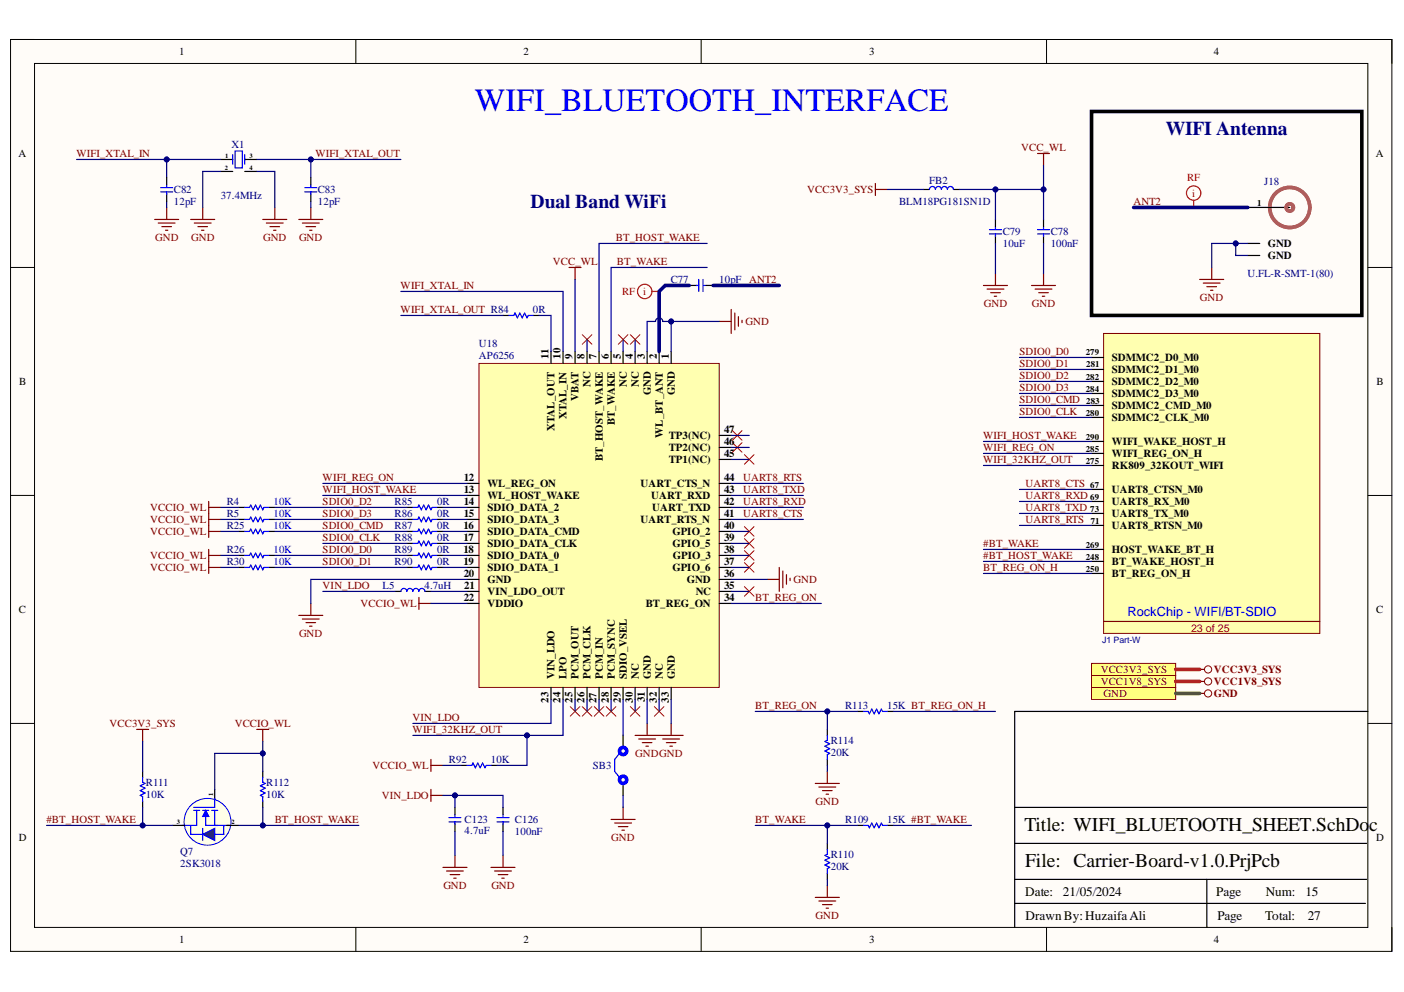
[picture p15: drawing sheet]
<svg xmlns="http://www.w3.org/2000/svg" width="297mm" height="210mm" viewBox="0 0 297 210" stroke-linecap="round" stroke-linejoin="round" font-family="sans-serif">
<defs><g id="words">
<text font-size="6.8" fill="#00f" x="100.5" y="23.4">WIFI_BLUETOOTH_INTERFACE</text>
<g font-size="4.1" fill="#000080">
<text x="246.7" y="28.6">WIFI Antenna</text>
<text x="112.2" y="44">Dual Band WiFi</text>
</g>
<g font-size="4.1">
<text x="216.7" y="175.8">Title: WIFI_BLUETOOTH_SHEET.SchDo</text>
<text x="289.7" y="175.8">c</text>
<text x="216.9" y="183.4">File: Carrier-Board-v1.0.PrjPcb</text>
</g>
<g font-size="2.8">
<text x="216.9" y="189.6">Date:</text>
<text x="224.8" y="189.6">21/05/2024</text>
<text x="257.3" y="189.6">Page</text>
<text x="267.8" y="189.6">Num:</text>
<text x="276.2" y="189.6">15</text>
<text x="217" y="194.6">DrawnBy:HuzaifaAli</text>
<text x="257.6" y="194.6">Page</text>
<text x="267.6" y="194.6">Total:</text>
<text x="276.7" y="194.6">27</text>
</g>
<text font-size="2.7" fill="#00f" x="238.5" y="130.4">RockChip - WIFI/BT-SDIO</text>
<g font-size="2.3">
<text x="37.9" y="11.7">1</text>
<text x="110.7" y="11.7">2</text>
<text x="183.9" y="11.7">3</text>
<text x="256.8" y="11.7">4</text>
<text x="3.9" y="33.3">A</text>
<text x="291.1" y="33.3">A</text>
<text x="268.2" y="52.3">GND</text>
<text x="268.2" y="54.8">GND</text>
<text x="116.1" y="75.9" transform="rotate(-90 116.1 75.9)">11</text>
<text x="118.6" y="75.9" transform="rotate(-90 118.6 75.9)">10</text>
<text x="121.1" y="75.9" transform="rotate(-90 121.1 75.9)">9</text>
<text x="123.7" y="75.9" transform="rotate(-90 123.7 75.9)">8</text>
<text x="126.2" y="75.9" transform="rotate(-90 126.2 75.9)">7</text>
<text x="128.8" y="75.9" transform="rotate(-90 128.8 75.9)">6</text>
<text x="131.4" y="75.9" transform="rotate(-90 131.4 75.9)">5</text>
<text x="133.9" y="75.9" transform="rotate(-90 133.9 75.9)">4</text>
<text x="136.4" y="75.9" transform="rotate(-90 136.4 75.9)">3</text>
<text x="139" y="75.9" transform="rotate(-90 139 75.9)">2</text>
<text x="141.5" y="75.9" transform="rotate(-90 141.5 75.9)">1</text>
<text x="235.2" y="76.4">SDMMC2_D0_M0</text>
<text x="4.1" y="81.5">B</text>
<text x="124.9" y="81.9" transform="rotate(-90 124.9 81.9)">NC</text>
<text x="132.6" y="81.9" transform="rotate(-90 132.6 81.9)">NC</text>
<text x="135.2" y="81.9" transform="rotate(-90 135.2 81.9)">NC</text>
<text x="137.7" y="83.7" transform="rotate(-90 137.7 83.7)">GND</text>
<text x="142.8" y="83.7" transform="rotate(-90 142.8 83.7)">GND</text>
<text x="235.2" y="78.9">SDMMC2_D1_M0</text>
<text x="235.2" y="81.5">SDMMC2_D2_M0</text>
<text x="291.2" y="81.5">B</text>
<text x="119.9" y="88.7" transform="rotate(-90 119.9 88.7)">XTAL_IN</text>
<text x="122.4" y="84.9" transform="rotate(-90 122.4 84.9)">VBAT</text>
<text x="235.2" y="84">SDMMC2_D3_M0</text>
<text x="235.2" y="86.5">SDMMC2_CMD_M0</text>
<text x="235.2" y="89.2">SDMMC2_CLK_M0</text>
<text x="117.3" y="91.1" transform="rotate(-90 117.3 91.1)">XTAL_OUT</text>
<text x="130.1" y="90" transform="rotate(-90 130.1 90)">BT_WAKE</text>
<text x="140.2" y="92.6" transform="rotate(-90 140.2 92.6)">WL_BT_ANT</text>
<text x="141.5" y="95.5">TP2(NC)</text>
<text x="141.5" y="93">TP3(NC)</text>
<text x="153.2" y="94.2">46</text>
<text x="153.2" y="91.7">47</text>
<text x="235.2" y="94.2">WIFI_WAKE_HOST_H</text>
<text x="98.1" y="101.8">12</text>
<text x="127.6" y="97.5" transform="rotate(-90 127.6 97.5)">BT_HOST_WAKE</text>
<text x="141.5" y="98">TP1(NC)</text>
<text x="153.2" y="101.8">44</text>
<text x="153.2" y="96.8">45</text>
<text x="235.2" y="96.8">WIFI_REG_ON_H</text>
<text x="235.2" y="99.3">RK809_32KOUT_WIFI</text>
<text x="98.1" y="104.4">13</text>
<text x="98.1" y="106.9">14</text>
<text x="103.1" y="103.1">WL_REG_ON</text>
<text x="103.1" y="105.6">WL_HOST_WAKE</text>
<text x="135.5" y="103.1">UART_CTS_N</text>
<text x="137.8" y="105.6">UART_RXD</text>
<text x="153.2" y="106.9">42</text>
<text x="153.2" y="104.4">43</text>
<text x="235.2" y="104.4">UART8_CTSN_M0</text>
<text x="235.2" y="106.9">UART8_RX_M0</text>
<text x="98" y="112">16</text>
<text x="98.1" y="109.4">15</text>
<text x="103.1" y="108.2">SDIO_DATA_2</text>
<text x="103.1" y="110.7">SDIO_DATA_3</text>
<text x="103.1" y="113.2">SDIO_DATA_CMD</text>
<text x="135.5" y="110.7">UART_RTS_N</text>
<text x="138" y="108.2">UART_TXD</text>
<text x="142.3" y="113.2">GPIO_2</text>
<text x="153.2" y="112">40</text>
<text x="153.2" y="109.4">41</text>
<text x="235.2" y="109.4">UART8_TX_M0</text>
<text x="235.2" y="112">UART8_RTSN_M0</text>
<text x="98" y="114.5">17</text>
<text x="98" y="117.1">18</text>
<text x="98" y="119.6">19</text>
<text x="103.1" y="115.8">SDIO_DATA_CLK</text>
<text x="103.1" y="118.3">SDIO_DATA_0</text>
<text x="142.3" y="115.8">GPIO_5</text>
<text x="142.4" y="118.3">GPIO_3</text>
<text x="153.2" y="119.6">37</text>
<text x="153.2" y="117.1">38</text>
<text x="153.2" y="114.5">39</text>
<text x="235.2" y="117.1">HOST_WAKE_BT_H</text>
<text x="235.2" y="119.6">BT_WAKE_HOST_H</text>
<text x="98.1" y="122.1">20</text>
<text x="98.2" y="124.7">21</text>
<text x="103.1" y="120.9">SDIO_DATA_1</text>
<text x="103.1" y="123.4">GND</text>
<text x="103.1" y="125.9">VIN_LDO_OUT</text>
<text x="142.3" y="120.9">GPIO_6</text>
<text x="145.3" y="123.4">GND</text>
<text x="147.2" y="125.9">NC</text>
<text x="153.2" y="124.7">35</text>
<text x="153.2" y="122.1">36</text>
<text x="235.2" y="122.1">BT_REG_ON_H</text>
<text x="4" y="129.7">C</text>
<text x="98.1" y="127.2">22</text>
<text x="103.1" y="128.5">VDDIO</text>
<text x="136.6" y="128.5">BT_REG_ON</text>
<text x="153.2" y="127.2">34</text>
<text x="291.2" y="129.7">C</text>
<text x="117.3" y="143.7" transform="rotate(-90 117.3 143.7)">VIN_LDO</text>
<text x="119.9" y="143.7" transform="rotate(-90 119.9 143.7)">LPO</text>
<text x="122.4" y="143.7" transform="rotate(-90 122.4 143.7)">PCM_OUT</text>
<text x="124.9" y="143.7" transform="rotate(-90 124.9 143.7)">PCM_CLK</text>
<text x="127.6" y="143.7" transform="rotate(-90 127.6 143.7)">PCM_IN</text>
<text x="130.1" y="143.7" transform="rotate(-90 130.1 143.7)">PCM_SYNC</text>
<text x="132.6" y="143.7" transform="rotate(-90 132.6 143.7)">SDIO_VSEL</text>
<text x="135.2" y="143.7" transform="rotate(-90 135.2 143.7)">NC</text>
<text x="137.7" y="143.7" transform="rotate(-90 137.7 143.7)">GND</text>
<text x="140.2" y="143.7" transform="rotate(-90 140.2 143.7)">NC</text>
<text x="142.8" y="143.7" transform="rotate(-90 142.8 143.7)">GND</text>
<text x="116.1" y="148.7" transform="rotate(-90 116.1 148.7)">23</text>
<text x="118.6" y="148.7" transform="rotate(-90 118.6 148.7)">24</text>
<text x="121.1" y="148.7" transform="rotate(-90 121.1 148.7)">25</text>
<text x="123.7" y="148.7" transform="rotate(-90 123.7 148.7)">26</text>
<text x="126.2" y="148.7" transform="rotate(-90 126.2 148.7)">27</text>
<text x="128.8" y="148.7" transform="rotate(-90 128.8 148.7)">28</text>
<text x="131.4" y="148.7" transform="rotate(-90 131.4 148.7)">29</text>
<text x="133.9" y="148.7" transform="rotate(-90 133.9 148.7)">30</text>
<text x="136.4" y="148.6" transform="rotate(-90 136.4 148.6)">31</text>
<text x="139" y="148.7" transform="rotate(-90 139 148.7)">32</text>
<text x="141.5" y="148.7" transform="rotate(-90 141.5 148.7)">33</text>
<text x="4" y="178">D</text>
<text x="291.2" y="178">D</text>
<text x="37.9" y="199.5">1</text>
<text x="110.7" y="199.5">2</text>
<text x="183.9" y="199.5">3</text>
<text x="256.8" y="199.5">4</text>
</g>
<g font-size="2.3" fill="#800000">
<text x="16.2" y="33.3">WIFI_XTAL_IN</text>
<text x="66.7" y="33.3">WIFI_XTAL_OUT</text>
<text x="216" y="32">VCC_WL</text>
<text x="170.8" y="40.9">VCC3V3_SYS</text>
<text x="239.8" y="43.4">ANT2</text>
<text x="32.8" y="51">GND</text>
<text x="40.4" y="51">GND</text>
<text x="55.7" y="51">GND</text>
<text x="63.3" y="51">GND</text>
<text x="130.3" y="51">BT_HOST_WAKE</text>
<text x="117" y="56.1">VCC_WL</text>
<text x="130.5" y="56.1">BT_WAKE</text>
<text x="158.5" y="59.9">ANT2</text>
<text x="84.8" y="61.2">WIFI_XTAL_IN</text>
<text x="208.2" y="65">GND</text>
<text x="218.3" y="65">GND</text>
<text x="253.8" y="63.7">GND</text>
<text x="84.8" y="66.3">WIFI_XTAL_OUT R84</text>
<text x="157.8" y="68.8">GND</text>
<text x="215.7" y="75.1">SDIO0_D0</text>
<text x="215.7" y="77.7">SDIO0_D1</text>
<text x="215.7" y="80.2">SDIO0_D2</text>
<text x="215.7" y="82.7">SDIO0_D3</text>
<text x="215.7" y="85.3">SDIO0_CMD</text>
<text x="215.7" y="87.8">SDIO0_CLK</text>
<text x="208" y="95.5">WIFI_REG_ON</text>
<text x="208" y="93">WIFI_HOST_WAKE</text>
<text x="68.3" y="101.8">WIFI_REG_ON</text>
<text x="157.2" y="101.8">UART8_RTS</text>
<text x="208" y="98">WIFI_32KHZ_OUT</text>
<text x="68.3" y="104.4">WIFI_HOST_WAKE</text>
<text x="68.3" y="106.9">SDIO0_D2</text>
<text x="157.2" y="104.4">UART8_TXD</text>
<text x="157.2" y="106.9">UART8_RXD</text>
<text x="217" y="105.6">UART8_RXD</text>
<text x="217" y="103.1">UART8_CTS</text>
<text x="31.8" y="108.2">VCCIO_WL</text>
<text x="31.8" y="110.7">VCCIO_WL</text>
<text x="31.8" y="113.2">VCCIO_WL</text>
<text x="68.3" y="109.4">SDIO0_D3</text>
<text x="68.3" y="112">SDIO0_CMD</text>
<text x="157.2" y="109.4">UART8_CTS</text>
<text x="217" y="110.7">UART8_RTS</text>
<text x="217" y="108.2">UART8_TXD</text>
<text x="31.8" y="118.3">VCCIO_WL</text>
<text x="68.3" y="114.5">SDIO0_CLK</text>
<text x="68.3" y="117.1">SDIO0_D0</text>
<text x="68.3" y="119.6">SDIO0_D1</text>
<text x="208" y="118.3">#BT_HOST_WAKE</text>
<text x="208" y="115.8">#BT_WAKE</text>
<text x="31.8" y="120.9">VCCIO_WL</text>
<text x="68.3" y="124.7">VIN_LDO</text>
<text x="167.9" y="123.4">GND</text>
<text x="208" y="120.9">BT_REG_ON_H</text>
<text x="76.3" y="128.5">VCCIO_WL</text>
<text x="159.8" y="127.2">BT_REG_ON</text>
<text x="63.3" y="134.8">GND</text>
<text x="232.9" y="142.4">VCC3V3_SYS</text>
<text x="256.8" y="142.4">VCC3V3_SYS</text>
<text x="232.9" y="144.9">VCC1V8_SYS</text>
<text x="233.5" y="147.5">GND</text>
<text x="256.8" y="147.5">GND</text>
<text x="256.8" y="144.9">VCC1V8_SYS</text>
<text x="23.2" y="153.9">VCC3V3_SYS</text>
<text x="49.7" y="153.9">VCCIO_WL</text>
<text x="87.3" y="152.6">VIN_LDO</text>
<text x="87.3" y="155.2">WIFI_32KHZ_OUT</text>
<text x="159.8" y="150.1">BT_REG_ON</text>
<text x="134.4" y="160.2">GNDGND</text>
<text x="78.8" y="162.8">VCCIO_WL</text>
<text x="80.8" y="169.1">VIN_LDO</text>
<text x="172.6" y="170.4">GND</text>
<text x="9.8" y="174.2">#BT_HOST_WAKE</text>
<text x="58.1" y="174.2">BT_HOST_WAKE</text>
<text x="129.3" y="178">GND</text>
<text x="159.8" y="174.2">BT_WAKE</text>
<text x="93.8" y="188.1">GND</text>
<text x="104" y="188.1">GND</text>
<text x="172.6" y="194.5">GND</text>
</g>
<g font-size="2.3" fill="#000080">
<text x="49" y="31.3">X1</text>
<text x="36.8" y="40.9">C82</text>
<text x="67.2" y="40.9">C83</text>
<text x="196.6" y="38.9">FB2</text>
<text x="267.5" y="39.2">J18</text>
<text x="36.8" y="43.4">12pF</text>
<text x="46.7" y="42.2">37.4MHz</text>
<text x="67.2" y="43.4">12pF</text>
<text x="190.2" y="43.4">BLM18PG181SN1D</text>
<text x="212.1" y="49.8">C79</text>
<text x="212.1" y="52.3">10uF</text>
<text x="222.3" y="49.8">C78</text>
<text x="222.3" y="52.3">100nF</text>
<text x="141.9" y="59.9">C77</text>
<text x="152.2" y="59.9">10pF</text>
<text x="263.9" y="58.7">U.FL-R-SMT-1(80)</text>
<text x="112.8" y="66.3">0R</text>
<text x="101.3" y="73.4">U18</text>
<text x="101.3" y="75.9">AP6256</text>
<text x="48" y="106.9">R4</text>
<text x="83.5" y="106.9">R85</text>
<text x="92.5" y="106.9">0R</text>
<text x="48" y="109.4">R5</text>
<text x="48" y="112">R25</text>
<text x="83.5" y="109.4">R86</text>
<text x="83.5" y="112">R87</text>
<text x="92.5" y="109.4">0R</text>
<text x="92.5" y="112">0R</text>
<text x="48" y="117.1">R26</text>
<text x="48" y="119.6">R30</text>
<text x="83.5" y="114.5">R88</text>
<text x="83.5" y="117.1">R89</text>
<text x="83.5" y="119.6">R90</text>
<text x="92.5" y="114.5">0R</text>
<text x="92.5" y="117.1">0R</text>
<text x="92.5" y="119.6">0R</text>
<text x="81" y="124.7">L5</text>
<text x="89.8" y="124.7">4.7uH</text>
<text x="178.8" y="150.1">R113</text>
<text x="187.7" y="150.1">15K BT_REG_ON_H</text>
<text x="95" y="161.5">R92</text>
<text x="103.9" y="161.5">10K</text>
<text x="175.8" y="157.4">R114</text>
<text x="175.8" y="160">20K</text>
<text x="30.9" y="166.3">R111</text>
<text x="56.3" y="166.3">R112</text>
<text x="125.4" y="162.8">SB3</text>
<text x="30.9" y="168.9">10K</text>
<text x="56.3" y="168.9">10K</text>
<text x="98.3" y="174.2">C123</text>
<text x="98.3" y="176.5">4.7uF</text>
<text x="108.9" y="174.2">C126</text>
<text x="108.9" y="176.7">100nF</text>
<text x="178.8" y="174.2">R109</text>
<text x="187.7" y="174.2">15K #BT_WAKE</text>
<text x="38.1" y="180.9">Q7</text>
<text x="38.1" y="183.5">2SK3018</text>
<text x="175.8" y="181.5">R110</text>
<text x="175.8" y="184.1">20K</text>
</g>
<g font-size="2.3" fill="#f00">
<text x="251.1" y="38.4">RF</text>
<text x="252.2" y="41.7">i</text>
<text x="131.6" y="62.5">RF</text>
<text x="136.1" y="62.5">i</text>
<text x="252" y="133.8">23 of 25</text>
</g>
<g font-size="2.3" fill="#00f">
<text x="57.9" y="106.9">10K</text>
<text x="57.9" y="109.4">10K</text>
<text x="57.9" y="112">10K</text>
<text x="57.9" y="117.1">10K</text>
<text x="57.9" y="119.6">10K</text>
</g>
<g font-size="1.9">
<text x="265.9" y="43.5">1</text>
<text x="229.7" y="75.2">279</text>
<text x="229.8" y="77.8">281</text>
<text x="229.7" y="80.4">282</text>
<text x="229.7" y="82.9">284</text>
<text x="229.7" y="88">280</text>
<text x="229.8" y="85.4">283</text>
<text x="229.7" y="93">290</text>
<text x="229.7" y="95.6">285</text>
<text x="229.7" y="98.1">275</text>
<text x="230.7" y="103.2">67</text>
<text x="230.7" y="105.7">69</text>
<text x="230.7" y="108.3">73</text>
<text x="230.8" y="110.8">71</text>
<text x="229.7" y="115.9">269</text>
<text x="229.7" y="118.4">248</text>
<text x="229.7" y="120.9">250</text>
</g>
<text font-size="1.9" fill="#000080" x="233.2" y="136">J1 Part-W</text>
<g font-size="1.4">
<text x="47.6" y="33.5">1</text>
<text x="52.8" y="33.5">3</text>
<text x="47.5" y="36">2</text>
<text x="52.8" y="36">4</text>
<text x="45.1" y="168.5" transform="rotate(-90 45.1 168.5)">1</text>
<text x="37.4" y="174.3">3</text>
<text x="49" y="174.3">2</text>
</g>
</g></defs>
<path d="M2.2 8.4h292.3v192.9h-292.3z" fill-rule="evenodd" fill="#fffcf8"/>
<path d="M2.2 8.4h292.3v192.9h-292.3z" fill="none" stroke="#000" stroke-width=".21"/>
<path d="M7.3 13.4h282.1v182.8h-282.1z" fill-rule="evenodd" fill="#fffcf8"/>
<g fill="none" stroke="#000" stroke-width=".21">
<path d="M2.2 8.4h5.1M7.3 13.4h282.1v182.8h-282.1zM75.3 8.4v5M148.3 8.4v5M221.4 8.4v5M289.4 8.4h5.1v5M2.2 56.6h5.1M289.4 56.6h5.1M2.2 104.8h5.1M289.4 104.8h5.1M2.2 153.1h5.1M289.4 153.1h5.1"/>
<path d="M75.3 196.2v5.1M148.3 196.2v5.1M221.4 196.2v5.1M294.5 196.2v5.1"/>
</g>
<path d="M145.8 60.4h1.7M149.4 60.4h1.5M131.8 155.6v2.5M289.4 150.5h-74.7v45.7M131.8 165.8v2.5M214.7 178.5h74.4M214.7 170.8h74.4M214.7 191.2h74.2M214.7 186.1h74.4M255.3 186.1v10.1" fill="none" stroke="#000" stroke-width=".25"/>
<g fill="none" stroke="#800000" stroke-width=".25">
<path d="M185.2 38.8v2.6M219.5 32.5h2.5M220.8 32.5v2.5M32.7 46.4h5.1M33.5 47.2h3.5M34.2 48h2.1M35 48.7h.5M35.3 43.9v2.5M40.3 46.4h5.1M41.1 47.2h3.6M41.9 48h2M42.6 48.7h.5"/>
<path d="M42.9 43.9v2.5M63.2 46.4h5.1M64 47.2h3.5M64.7 48h2.1M65.5 48.7h.5M65.8 43.9v2.5M120.4 56.6h2.5M121.7 56.6v2.5M185.2 40.1h2.5M210.6 57.9v2.5M152.2 68h2.5M154.7 65.5v5.1"/>
<path d="M155.5 66.2v3.6M156.2 67v2M157 67.8v.5M208.1 60.4h5.1M208.8 61.2h3.6M209.6 61.9h2M210.4 62.7h.5M63.2 130.2h5.1M64 131h3.5M64.7 131.7h2.1M65.5 132.5h.5M65.8 127.7v2.5"/>
<path d="M88.6 126.4v2.6M88.6 127.7h2.6M162.3 122.6h2.6M164.9 120.1v5M165.6 120.8v3.6M166.4 121.6v2M167.2 122.3v.6M134.4 155.6h10.1M135.1 156.4h3.6M135.9 157.1h2M136.7 157.9h.5M136.9 153.1v2.5"/>
<path d="M140.2 156.4h3.6M141 157.1h2M141.7 157.9h.5M142 153.1v2.5M129.3 173.4h5.1M130.1 174.1h3.5M130.8 174.9h2M131.6 175.7h.5M131.8 170.8v2.6"/>
</g>
<path d="M147.8 59.1v2.6M148.7 59.1v2.6M147.3 60.4h.5M148.9 60.4h.5M131.1 159.4l-1.1 1.3v2.5l1.1 1.3" fill="none" stroke="#00f" stroke-width=".25"/>
<g fill="none" stroke="#00f" stroke-width=".76">
<circle cx="131.8" cy="158.9" r=".76"/>
<circle cx="131.8" cy="165" r=".76"/>
</g>
<g fill="none" stroke="#f00" stroke-width=".21">
<path d="M123.2 70.8l2 2M125.2 70.8l-2 2M130.8 70.8l2 2M132.8 70.8l-2 2M133.4 70.8l2 2M135.4 70.8l-2 2M155 93.7l2 2M155 91.1l2 2.1M157 93.7l-2 2M157 91.1l-2 2.1M157.5 96.2l2 2M159.5 96.2l-2 2"/>
<path d="M157.5 119l2 2.1M157.5 116.5l2 2M157.5 114l2 2M157.5 111.4l2 2.1M159.5 119l-2 2.1M159.5 116.5l-2 2M159.5 114l-2 2M159.5 111.4l-2 2.1M157.5 124.1l2 2.1M159.5 124.1l-2 2.1M133.4 149.5l2 2M135.4 149.5l-2 2"/>
<path d="M138.4 149.5l2.1 2M140.5 149.5l-2.1 2"/>
</g>
<path d="M230.9 23.6h57.2v43.1h-57.2z" fill="none" stroke="#000" stroke-width=".76"/>
<path d="M101.3 76.9h50.9v68.6h-50.9z" fill-rule="evenodd" fill="#ffffb0"/>
<path d="M101.3 76.9h50.9v68.6h-50.9z" fill="none" stroke="#800000" stroke-width=".21"/>
<g fill="none" stroke="#000" stroke-width=".25">
<path d="M46.7 33.7h2.5M46.7 36.3h2.5M51.8 33.7h2.5M51.8 36.3h2.5M195.4 40.1h1.2M201.7 40.1h1.3M210.6 46.4v1.6M210.6 49.9v1.6M220.8 46.4v1.6M220.8 49.9v1.6M106.4 66.7h1.3M112.8 66.7h1.2"/>
<path d="M116.6 74.4v2.5M119.1 74.4v2.5M121.7 74.4v2.5M124.2 74.4v2.5M126.7 74.4v2.5M129.3 74.4v2.5M131.8 74.4v2.5M134.4 74.4v2.5M136.9 74.4v2.5M139.4 74.4v2.5M142 74.4v2.5M152.2 97.2h2.5"/>
<path d="M152.2 94.7h2.5M152.2 92.1h2.5M86.1 107.4h1.3M86.1 109.9h1.3M86.1 112.4h1.3M86.1 115h1.3M86.1 117.5h1.3M92.4 107.4h1.3M92.4 109.9h1.3M92.4 112.4h1.3M92.4 115h1.3M92.4 117.5h1.3"/>
<path d="M98.8 102.3h2.5M98.8 104.8h2.5M98.8 107.4h2.5M98.8 109.9h2.5M98.8 112.4h2.5M98.8 115h2.5M98.8 117.5h2.5M152.2 102.3h2.5M152.2 104.8h2.5M152.2 107.4h2.5M152.2 109.9h2.5M152.2 112.4h2.5"/>
<path d="M152.2 115h2.5M152.2 117.5h2.5M83.5 125.1h1.3M86.1 120.1h1.3M89.9 125.1h1.3M92.4 120.1h1.3M98.8 120.1h2.5M98.8 122.6h2.5M98.8 125.1h2.5M98.8 127.7h2.5M152.2 120.1h2.5M152.2 122.6h2.5"/>
<path d="M152.2 125.1h2.5M152.2 127.7h2.5M116.6 145.5v2.5M119.1 145.5v2.5M121.7 145.5v2.5M124.2 145.5v2.5M126.7 145.5v2.5M129.3 145.5v2.5M131.8 145.5v2.5M134.4 145.5v2.5M136.9 145.5v2.5M139.4 145.5v2.5"/>
<path d="M142 145.5v2.5M96.3 170.8v1.6M96.3 174.3v1.6"/>
</g>
<g fill="none" stroke="#00f" stroke-width=".25">
<path d="M49.2 32.7v2.1M49.7 32h1.6v3.5h-1.6zM51.8 32.7v2.1M196.6 40.1a.63 .63 0 0 1 .7-.6 .63 .63 0 0 1 .6 .6 .63 .63 0 0 1 .6-.6 .63 .63 0 0 1 .7 .6 .63 .63 0 0 1 .6-.6 .63 .63 0 0 1 .6 .6 .63 .63 0 0 1 .7-.6 .63 .63 0 0 1 .6 .6M209.3 49.5h2.6M209.3 48.6h2.6M210.6 48v.5M210.6 49.5v.5M219.5 49.5h2.5M219.5 48.6h2.5M220.8 48v.5M220.8 49.5v.5"/>
<path d="M107.7 66.7h1l.3-.5 .5 1.1 .5-1.1 .5 1.1 .5-1.1 .5 1.1 .3-.6h1M87.4 107.4h1l.2-.5 .5 1 .5-1 .6 1 .5-1 .5 1 .2-.5h1M87.4 109.9h1l.2-.5 .5 1 .5-1 .6 1 .5-1 .5 1 .2-.5h1M87.4 112.4h1l.2-.5 .5 1.1 .5-1.1 .6 1.1 .5-1.1 .5 1.1 .2-.6h1M87.4 115h1l.2-.5 .5 1 .5-1 .6 1 .5-1 .5 1 .2-.5h1M87.4 117.5h1l.2-.5 .5 1 .5-1 .6 1 .5-1 .5 1 .2-.5h1M84.8 125.1a.63 .63 0 0 1 .7-.6 .63 .63 0 0 1 .6 .6 .64 .64 0 0 1 .6-.6 .64 .64 0 0 1 .7 .6 .63 .63 0 0 1 .6-.6 .63 .63 0 0 1 .6 .6 .63 .63 0 0 1 .7-.6 .63 .63 0 0 1 .6 .6M87.4 120.1h1l.2-.5 .5 1 .5-1 .6 1 .5-1 .5 1 .2-.5h1M95 173.9h2.5M95 173h2.5M96.3 172.4v.5M96.3 173.9v.5"/>
</g>
<g fill="none" stroke="#800000" stroke-width=".25">
<path d="M55.6 46.4h5.1M56.4 47.2h3.5M57.1 48h2M57.9 48.7h.5M58.1 43.9v2.5M220.8 57.9v2.5M218.2 60.4h5.1M219 61.2h3.6M219.8 61.9h2M220.5 62.7h.5M93.7 183.5h5.1M94.5 184.3h3.5"/>
<path d="M95.2 185.1h2.1M96 185.8h.5M96.3 181v2.5"/>
</g>
<path d="M233.5 70.6h45.7v63.4h-45.7z" fill-rule="evenodd" fill="#ffffb0"/>
<path d="M233.5 70.6h45.7v63.4h-45.7z" fill="none" stroke="#800000" stroke-width=".21"/>
<g fill="none" stroke="#000" stroke-width=".25">
<path d="M230.9 75.6h2.6M230.9 78.2h2.6M230.9 80.7h2.6M230.9 83.3h2.6M230.9 85.8h2.6M230.9 88.3h2.6M230.9 93.4h2.6M230.9 95.9h2.6M230.9 98.5h2.6M230.9 103.6h2.6M230.9 106.1h2.6M230.9 108.6h2.6"/>
<path d="M230.9 111.2h2.6M230.9 116.3h2.6M230.9 118.8h2.6M230.9 121.3h2.6M45.4 167v2.6"/>
</g>
<path d="M233.5 131.5h45.7" fill="none" stroke="#800000" stroke-width=".25"/>
<path d="M120.6 149.5l2.1 2M122.7 149.5l-2.1 2M123.2 149.5l2 2M125.2 149.5l-2 2M125.7 149.5l2.1 2M127.8 149.5l-2.1 2M128.3 149.5l2 2M130.3 149.5l-2 2" fill="none" stroke="#f00" stroke-width=".21"/>
<circle cx="43.9" cy="173.9" r="5" fill="#ffffe8"/>
<circle cx="43.9" cy="173.9" r="5" fill="none" stroke="#00f" stroke-width=".21"/>
<path d="M41 171.5h1.2M41.6 171.5v3.2h-3.2M42.9 171.5h1.3M43.5 171.5v3.2h5.1M44.8 171.5h1.3M45.4 168.9v1.9h-4.4M45.4 171.5v3.2" fill="none" stroke="#00f" stroke-width=".25"/>
<path d="M43.5 171.5l.7 1.2h-1.3z" fill="#00f"/>
<path d="M40.3 174.7v1.9h7v-1.9M42.9 175.3v2.5M43.5 171.5l.7 1.3h-1.3z" fill="none" stroke="#00f" stroke-width=".25"/>
<path d="M36.5 174.7h2.6M48 174.7h2.5" fill="none" stroke="#000" stroke-width=".25"/>
<path d="M42.9 176.6l2.5-1.3v2.5z" fill="#073763"/>
<path d="M175 155.6v1l-.5 .3 1 .5-1 .5 1 .5-1 .5 1 .5-.5 .3v1M182.7 150.5h1l.2 .5 .5-1 .5 1 .5-1 .6 1 .5-1 .2 .5h1M30.2 164.5v1l.5 .3-1 .5 1 .5-1 .5 1 .5-1 .5 .5 .3v1M42.9 176.6l2.5-1.3v2.5zM55.6 164.5v1l.5 .3-1 .5 1 .5-1 .5 1 .5-1 .5 .5 .3v1M98.8 162h1l.3-.5 .5 1 .5-1 .5 1 .5-1 .5 1 .3-.5h1M175 179.7v1.1l-.5 .2 1 .5-1 .5 1 .5-1 .5 1 .5-.5 .3v1" fill="none" stroke="#00f" stroke-width=".25"/>
<path d="M175 154.3v1.3M181.4 150.5h1.3M187.7 150.5h1.3M30.2 163.2v1.3M30.2 169.6v1.2M55.6 163.2v1.3M55.6 169.6v1.2M97.5 162h1.3M103.9 162h1.2M175 160.7v1.3M175 178.5v1.2M175 184.8v1.3" fill="none" stroke="#000" stroke-width=".25"/>
<g fill="none" stroke="#800000" stroke-width=".25">
<path d="M28.9 154.3h2.6M30.2 154.3v2.6M54.3 154.3h2.6M55.6 154.3v2.6M91.2 160.7v2.5M91.2 162h2.5M172.5 165.8h5.1M173.2 166.5h3.6M174 167.3h2M174.8 168.1h.5M175 163.2v2.6M172.5 189.9h5.1"/>
<path d="M173.2 190.6h3.6M174 191.4h2M174.8 192.2h.5M175 187.4v2.5"/>
</g>
<path d="M230.9 145.5h17.8v2.5h-17.8z" fill-rule="evenodd" fill="#ffff80"/>
<g fill="none" stroke="#800000" stroke-width=".21">
<path d="M230.9 145.5h17.8v2.5h-17.8z"/>
<circle cx="255.6" cy="146.7" r=".76"/>
</g>
<path d="M253.8 146.7h1" fill="none" stroke="#800000" stroke-width=".25"/>
<path d="M230.9 140.4h17.8v2.5h-17.8z" fill-rule="evenodd" fill="#ffff80"/>
<g fill="none" stroke="#800000" stroke-width=".21">
<path d="M230.9 140.4h17.8v2.5h-17.8z"/>
<circle cx="255.6" cy="141.6" r=".76"/>
</g>
<path d="M253.8 141.6h1" fill="none" stroke="#800000" stroke-width=".25"/>
<path d="M230.9 142.9h17.8v2.6h-17.8z" fill-rule="evenodd" fill="#ffff80"/>
<g fill="none" stroke="#800000" stroke-width=".21">
<path d="M230.9 142.9h17.8v2.6h-17.8z"/>
<circle cx="255.6" cy="144.2" r=".76"/>
</g>
<g fill="none" stroke="#800000" stroke-width=".25">
<path d="M44.2 106.1v7.6M44.2 116.3v5M44.2 117.5h2.5M44.2 107.4h2.5M44.2 109.9h2.5M44.2 112.4h2.5M44.2 120.1h2.5M253.8 144.2h1M91.2 167v2.6M91.2 168.3h2.5M103.9 183.5h5.1M104.6 184.3h3.6"/>
<path d="M105.4 185.1h2M106.2 185.8h.5M106.4 181v2.5"/>
</g>
<g fill="none" stroke="#000" stroke-width=".25">
<path d="M264 51.5h2.5M264 54.1h2.5M264 43.9h8.9M50.5 117.5h1.3M50.5 107.4h1.3M50.5 109.9h1.3M50.5 112.4h1.3M56.9 117.5h1.2M56.9 107.4h1.2M56.9 109.9h1.2M56.9 112.4h1.2M50.5 120.1h1.3"/>
<path d="M56.9 120.1h1.2M106.4 170.8v1.6M106.4 174.3v1.6M181.4 174.7h1.3M187.7 174.7h1.3"/>
</g>
<path d="M51.8 117.5h1l.2-.5 .6 1 .5-1 .5 1 .5-1 .5 1 .2-.5h1.1M51.8 107.4h1l.2-.5 .6 1 .5-1 .5 1 .5-1 .5 1 .2-.5h1.1M51.8 109.9h1l.2-.5 .6 1 .5-1 .5 1 .5-1 .5 1 .2-.5h1.1M51.8 112.4h1l.2-.5 .6 1.1 .5-1.1 .5 1.1 .5-1.1 .5 1.1 .2-.6h1.1M51.8 120.1h1l.2-.5 .6 1 .5-1 .5 1 .5-1 .5 1 .2-.5h1.1M105.1 173.9h2.6M105.1 173h2.6M106.4 172.4v.5M106.4 173.9v.5M182.7 174.7h1l.2 .5 .5-1.1 .5 1.1 .5-1.1 .6 1.1 .5-1.1 .2 .6h1" fill="none" stroke="#00f" stroke-width=".25"/>
<g fill="none" stroke="#f00" stroke-width=".25">
<path d="M252.5 42.4v1.5M137.9 61.7h1.5"/>
<circle cx="252.5" cy="40.9" r="1.52"/>
<circle cx="136.4" cy="61.7" r="1.52"/>
</g>
<g fill="none" stroke="#a64d79" stroke-width=".76">
<circle cx="272.9" cy="43.9" r="4.2"/>
<circle cx="272.9" cy="43.9" r=".76"/>
</g>
<path d="M65.8 33.7v3.9M35.3 42.6v1.3M121.7 59.1v15.3" fill="none" stroke="#000080" stroke-width=".25"/>
<circle cx="65.8" cy="33.7" r=".51" fill="#000080"/>
<circle cx="65.8" cy="33.7" r=".51" fill="none" stroke="#000080" stroke-width=".21"/>
<g fill="none" stroke="#000080" stroke-width=".25">
<path d="M65.8 42.6v1.3M142 68h-1.8a.76 .76 0 0 0-.7-.7 .76 .76 0 0 0-.8 .7h-1.8v6.4M68.3 104.8h30.5M68.3 102.3h30.5M68.3 115h17.8M93.7 107.4h5.1M93.7 109.9h5.1M93.7 112.4h5.1M93.7 117.5h5.1M154.7 104.8h15.2M154.7 102.3h15.2M154.7 107.4h15.2"/>
<path d="M154.7 109.9h15.2M58.1 120.1h28M68.3 125.1h15.2M91.2 127.7h7.6M91.2 125.1h7.6M93.7 120.1h5.1M98.8 122.6h-33v5.1M154.7 122.6h7.6M116.6 148v5.1h-29.2M131.8 148v7.6M136.9 148v5.1M142 148v5.1"/>
<path d="M131.8 168.3v2.5"/>
</g>
<path d="M239.8 43.9h24.2M145.8 60.4h-5.1l-1.3 1.3v12.7M150.9 60.4h14" fill="none" stroke="#000080" stroke-width=".76"/>
<circle cx="142" cy="68" r=".51" fill="#000080"/>
<circle cx="142" cy="68" r=".51" fill="none" stroke="#000080" stroke-width=".21"/>
<path d="M152.2 68h-10.2v6.4" fill="none" stroke="#000080" stroke-width=".25"/>
<circle cx="142" cy="68" r=".51" fill="#000080"/>
<circle cx="142" cy="68" r=".51" fill="none" stroke="#000080" stroke-width=".21"/>
<path d="M149.6 51.5h-22.9v22.9M149.6 56.6h-20.3v17.8M210.6 51.5v6.4M220.8 40.1v6.3M220.8 51.5v6.4M84.8 61.7h34.3v12.7M93.7 115h5.1" fill="none" stroke="#000080" stroke-width=".25"/>
<circle cx="220.8" cy="40.1" r=".51" fill="#000080"/>
<circle cx="220.8" cy="40.1" r=".51" fill="none" stroke="#000080" stroke-width=".21"/>
<path d="M46.7 36.3h-3.8v7.6M54.3 36.3h3.8v7.6M187.7 40.1h7.7M210.6 40.1v6.3M84.8 66.7h21.6M114 66.7h2.6v7.7" fill="none" stroke="#000080" stroke-width=".25"/>
<circle cx="210.6" cy="40.1" r=".51" fill="#000080"/>
<circle cx="210.6" cy="40.1" r=".51" fill="none" stroke="#000080" stroke-width=".21"/>
<path d="M35.3 33.7v3.9" fill="none" stroke="#000080" stroke-width=".25"/>
<circle cx="35.3" cy="33.7" r=".51" fill="#000080"/>
<circle cx="35.3" cy="33.7" r=".51" fill="none" stroke="#000080" stroke-width=".21"/>
<g fill="none" stroke="#000080" stroke-width=".25">
<path d="M124.2 71.8v2.6M131.8 71.8v2.6M134.4 71.8v2.6M215.7 75.6h15.2M215.7 78.2h15.2M154.7 94.7h3.8M154.7 92.1h3.8M154.7 97.2h3.8M208.1 93.4h22.8M208.1 95.9h22.8M208.1 98.5h22.8M215.7 80.7h15.2"/>
<path d="M215.7 83.3h15.2M215.7 85.8h15.2M215.7 88.3h15.2M154.7 117.5h3.8M154.7 115h3.8M154.7 112.4h3.8M208.1 116.3h22.8M208.1 118.8h22.8M215.7 103.6h15.2M215.7 106.1h15.2M215.7 108.6h15.2M215.7 111.2h15.2"/>
<path d="M154.7 125.1h3.8M154.7 120.1h3.8M119.1 148v7.6h-31.7M121.7 148v2.5M124.2 148v2.5M126.7 148v2.5M129.3 148v2.5M134.4 148v2.5M139.4 148v2.5M96.3 175.9v5.1"/>
</g>
<circle cx="111.5" cy="155.6" r=".51" fill="#000080"/>
<circle cx="111.5" cy="155.6" r=".51" fill="none" stroke="#000080" stroke-width=".21"/>
<path d="M16.2 33.7h30.5" fill="none" stroke="#000080" stroke-width=".25"/>
<circle cx="35.3" cy="33.7" r=".51" fill="#000080"/>
<circle cx="35.3" cy="33.7" r=".51" fill="none" stroke="#000080" stroke-width=".21"/>
<path d="M54.3 33.7h30.5" fill="none" stroke="#000080" stroke-width=".25"/>
<circle cx="65.8" cy="33.7" r=".51" fill="#000080"/>
<circle cx="65.8" cy="33.7" r=".51" fill="none" stroke="#000080" stroke-width=".21"/>
<path d="M220.8 35v5.1h-17.8" fill="none" stroke="#000080" stroke-width=".25"/>
<circle cx="210.6" cy="40.1" r=".51" fill="#000080"/>
<circle cx="210.6" cy="40.1" r=".51" fill="none" stroke="#000080" stroke-width=".21"/>
<circle cx="220.8" cy="40.1" r=".51" fill="#000080"/>
<circle cx="220.8" cy="40.1" r=".51" fill="none" stroke="#000080" stroke-width=".21"/>
<path d="M55.6 170.8v3.9h-5.1" fill="none" stroke="#000080" stroke-width=".25"/>
<circle cx="55.6" cy="174.7" r=".51" fill="#000080"/>
<circle cx="55.6" cy="174.7" r=".51" fill="none" stroke="#000080" stroke-width=".21"/>
<path d="M55.6 163.2v-3.8h-10.2v7.6" fill="none" stroke="#000080" stroke-width=".25"/>
<circle cx="55.6" cy="159.4" r=".51" fill="#000080"/>
<circle cx="55.6" cy="159.4" r=".51" fill="none" stroke="#000080" stroke-width=".21"/>
<path d="M55.6 174.7h20.3" fill="none" stroke="#000080" stroke-width=".25"/>
<circle cx="55.6" cy="174.7" r=".51" fill="#000080"/>
<circle cx="55.6" cy="174.7" r=".51" fill="none" stroke="#000080" stroke-width=".21"/>
<path d="M30.2 170.8v3.9" fill="none" stroke="#000080" stroke-width=".25"/>
<circle cx="30.2" cy="174.7" r=".51" fill="#000080"/>
<circle cx="30.2" cy="174.7" r=".51" fill="none" stroke="#000080" stroke-width=".21"/>
<path d="M55.6 156.9v2.5" fill="none" stroke="#000080" stroke-width=".25"/>
<circle cx="55.6" cy="159.4" r=".51" fill="#000080"/>
<circle cx="55.6" cy="159.4" r=".51" fill="none" stroke="#000080" stroke-width=".21"/>
<path d="M30.2 156.9v6.3M181.4 174.7h-6.4v3.8" fill="none" stroke="#000080" stroke-width=".25"/>
<circle cx="175" cy="174.7" r=".51" fill="#000080"/>
<circle cx="175" cy="174.7" r=".51" fill="none" stroke="#000080" stroke-width=".21"/>
<path d="M159.8 174.7h15.2M189 174.7h16.5M175 186.1v1.3" fill="none" stroke="#000080" stroke-width=".25"/>
<circle cx="175" cy="174.7" r=".51" fill="#000080"/>
<circle cx="175" cy="174.7" r=".51" fill="none" stroke="#000080" stroke-width=".21"/>
<path d="M208.1 121.3h22.8M175 150.5v3.8M175 162v1.2" fill="none" stroke="#000080" stroke-width=".25"/>
<circle cx="175" cy="150.5" r=".51" fill="#000080"/>
<circle cx="175" cy="150.5" r=".51" fill="none" stroke="#000080" stroke-width=".21"/>
<path d="M154.7 127.7h19.1M189 150.5h21.6M9.9 174.7h26.6" fill="none" stroke="#000080" stroke-width=".25"/>
<circle cx="30.2" cy="174.7" r=".51" fill="#000080"/>
<circle cx="30.2" cy="174.7" r=".51" fill="none" stroke="#000080" stroke-width=".21"/>
<path d="M111.5 155.6v6.4h-6.4M93.7 162h3.8" fill="none" stroke="#000080" stroke-width=".25"/>
<circle cx="111.5" cy="155.6" r=".51" fill="#000080"/>
<circle cx="111.5" cy="155.6" r=".51" fill="none" stroke="#000080" stroke-width=".21"/>
<path d="M248.7 146.7h5.1" fill="none" stroke="#38761d" stroke-width=".76"/>
<path d="M248.7 141.6h5.1M248.7 144.2h5.1" fill="none" stroke="#f00" stroke-width=".76"/>
<path d="M46.7 117.5h3.8M46.7 107.4h3.8M46.7 109.9h3.8M46.7 112.4h3.8M58.1 117.5h28M58.1 107.4h28M58.1 109.9h28M58.1 112.4h28M46.7 120.1h3.8M159.8 150.5h21.6" fill="none" stroke="#000080" stroke-width=".25"/>
<circle cx="175" cy="150.5" r=".51" fill="#000080"/>
<circle cx="175" cy="150.5" r=".51" fill="none" stroke="#000080" stroke-width=".21"/>
<path d="M96.3 170.8v-2.5h10.1v2.5M106.4 175.9v5.1" fill="none" stroke="#000080" stroke-width=".25"/>
<circle cx="96.3" cy="168.3" r=".51" fill="#000080"/>
<circle cx="96.3" cy="168.3" r=".51" fill="none" stroke="#000080" stroke-width=".21"/>
<path d="M93.7 168.3h2.6" fill="none" stroke="#000080" stroke-width=".25"/>
<circle cx="96.3" cy="168.3" r=".51" fill="#000080"/>
<circle cx="96.3" cy="168.3" r=".51" fill="none" stroke="#000080" stroke-width=".21"/>
<path d="M253.8 59.1h5.1M254.6 59.9h3.5M256.4 56.6v2.5M255.3 60.7h2.1M256.1 61.4h.5" fill="none" stroke="#800000" stroke-width=".25"/>
<path d="M264 51.5h-7.6v5.1" fill="none" stroke="#000080" stroke-width=".25"/>
<circle cx="261.4" cy="51.5" r=".51" fill="#000080"/>
<circle cx="261.4" cy="51.5" r=".51" fill="none" stroke="#000080" stroke-width=".21"/>
<path d="M261.4 51.5v2.6h2.6" fill="none" stroke="#000080" stroke-width=".25"/>
<circle cx="261.4" cy="51.5" r=".51" fill="#000080"/>
<circle cx="261.4" cy="51.5" r=".51" fill="none" stroke="#000080" stroke-width=".21"/>
<path d="M35.3 37.6v1.5M65.8 37.6v1.5M35.3 41v1.6M65.8 41v1.6" fill="none" stroke="#000" stroke-width=".25"/>
<path d="M34 39.7h2.5M35.3 39.1v.5M64.5 39.7h2.5M65.8 39.1v.5M34 40.6h2.5M35.3 40.6v.5M64.5 40.6h2.5M65.8 40.6v.5" fill="none" stroke="#00f" stroke-width=".25"/>
<use href="#words"/>
</svg>
